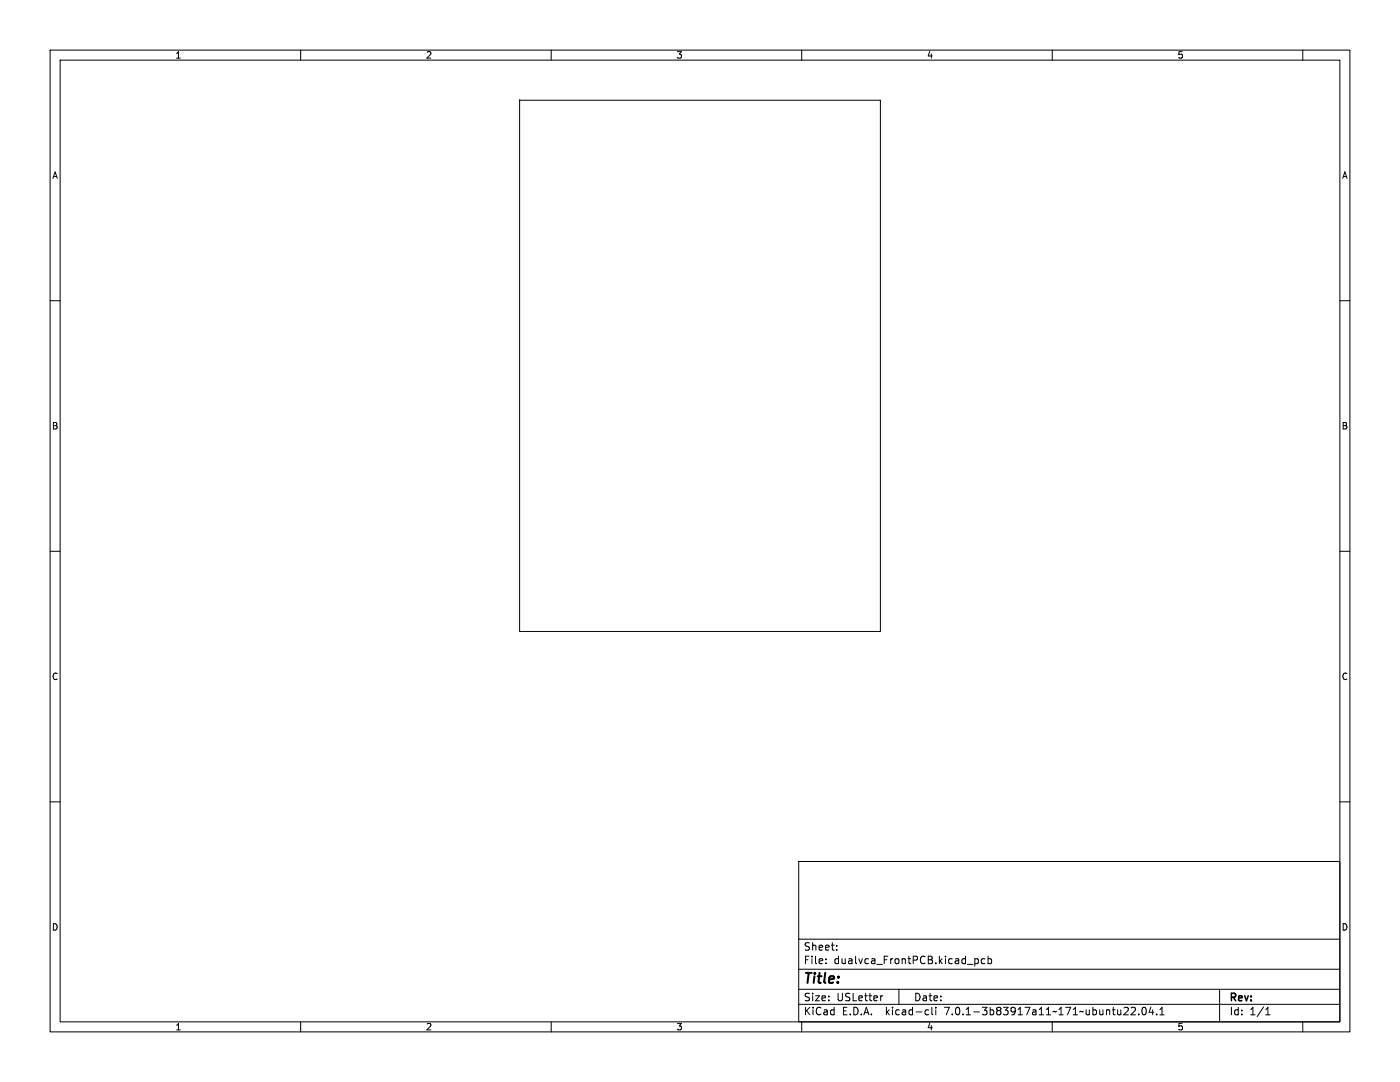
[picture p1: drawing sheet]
<svg xmlns="http://www.w3.org/2000/svg" width="279mm" height="216mm" viewBox="0 0 279 216" stroke-linecap="round" stroke-linejoin="round" font-family="sans-serif">
<defs><g id="words">
<text font-size="2.8" x="160.4" y="196.7">Title:</text>
<g font-size="2.1">
<text x="160.4" y="189.8">Sheet:</text>
<text x="160.4" y="192.5">File:</text>
<text x="166.4" y="192.5">dualvca_FrontPCB.kicad_pcb</text>
<text x="160.4" y="202.7">KiCad</text>
<text x="160.4" y="199.9">Size:</text>
<text x="167" y="199.9">USLetter</text>
<text x="168" y="202.7">E.D.A.</text>
<text x="176.8" y="202.7">kicad-cli</text>
<text x="182.4" y="199.9">Date:</text>
<text x="188.6" y="202.7">7.0.1-3b83917a11~171~ubuntu22.04.1</text>
<text x="245.4" y="200.1">Rev:</text>
<text x="245.4" y="202.7">Id:</text>
<text x="249.4" y="202.7">1/1</text>
</g>
<g font-size="1.8">
<text x="35" y="11.8">1</text>
<text x="85" y="11.8">2</text>
<text x="135" y="11.8">3</text>
<text x="185" y="11.8">4</text>
<text x="235" y="11.8">5</text>
<text x="10.4" y="35.8">A</text>
<text x="267.8" y="35.8">A</text>
<text x="10.3" y="85.8">B</text>
<text x="267.7" y="85.8">B</text>
<text x="10.3" y="135.8">C</text>
<text x="267.7" y="135.8">C</text>
<text x="10.3" y="185.8">D</text>
<text x="267.7" y="185.8">D</text>
<text x="35" y="205.7">1</text>
<text x="85" y="205.7">2</text>
<text x="135" y="205.7">3</text>
<text x="185" y="205.7">4</text>
<text x="235" y="205.7">5</text>
</g>
</g></defs>
<g fill="none" stroke="#000" stroke-width=".2">
<path d="M10 10h259.4v195.9h-259.4zM12 12h255.4v191.9h-255.4zM60 10v2M103.7 20h72v106h-72zM110 10v2M160 10v2M210 10v2M260 10v2M10 60h2M267.4 60h2M10 110h2M267.4 110h2"/>
<path d="M10 160h2M267.4 160h2M159.4 171.9h108v32h-108zM159.4 197.4h108M159.4 193.4h108M159.4 187.4h108M164.8 192.2v.1M164.8 191.4v.1M167 189.5v.1M167 188.7v.1M176.2 198.7l-.3 .1M179.4 197.4v3"/>
<path d="M194.5 191.4l.5-.1 .3 .3-.2 .6h-.6M196.5 191.4l-.4-.1-.3 .3 .2 .6h.5M197.2 191.4l.4-.1 .3 .3-.1 .6h-.6M197.2 190.8v1.5M243.4 197.4v6.5M60 203.9v2M110 203.9v2M159.4 200.4h108M160 203.9v2M184.9 201.5l.4 .1M185.3 202.4l-.4 .1M186 201v1.3l.2 .2"/>
<path d="M186.8 201v.1M186.8 201.5v1M210 203.9v2M224.3 202.5h.9M225.1 201.1v.5M225.8 201.1l.5-.1 .3 .4-.9 1.1h.9M227.3 202.4v.1M228.1 201.1l.2-.1a.8 .8 0 0 1 .5 .7 .8 .8 0 0 1-.5 .8 1 1 0 0 1-.2-1.4zM229.7 200.9l-.4 1.1h1M230 201.5v1M230.8 202.4v.1M231.5 202.5h.8"/>
<path d="M231.5 201.4l.4-.4v1.5M252.6 202.5h.9M252.6 201.4l.4-.4v1.5M260 203.9v2"/>
</g>
<circle cx="103.7" cy="20" r=".05" fill="#000" stroke="#000" stroke-width=".2"/>
<use href="#words"/>
</svg>
